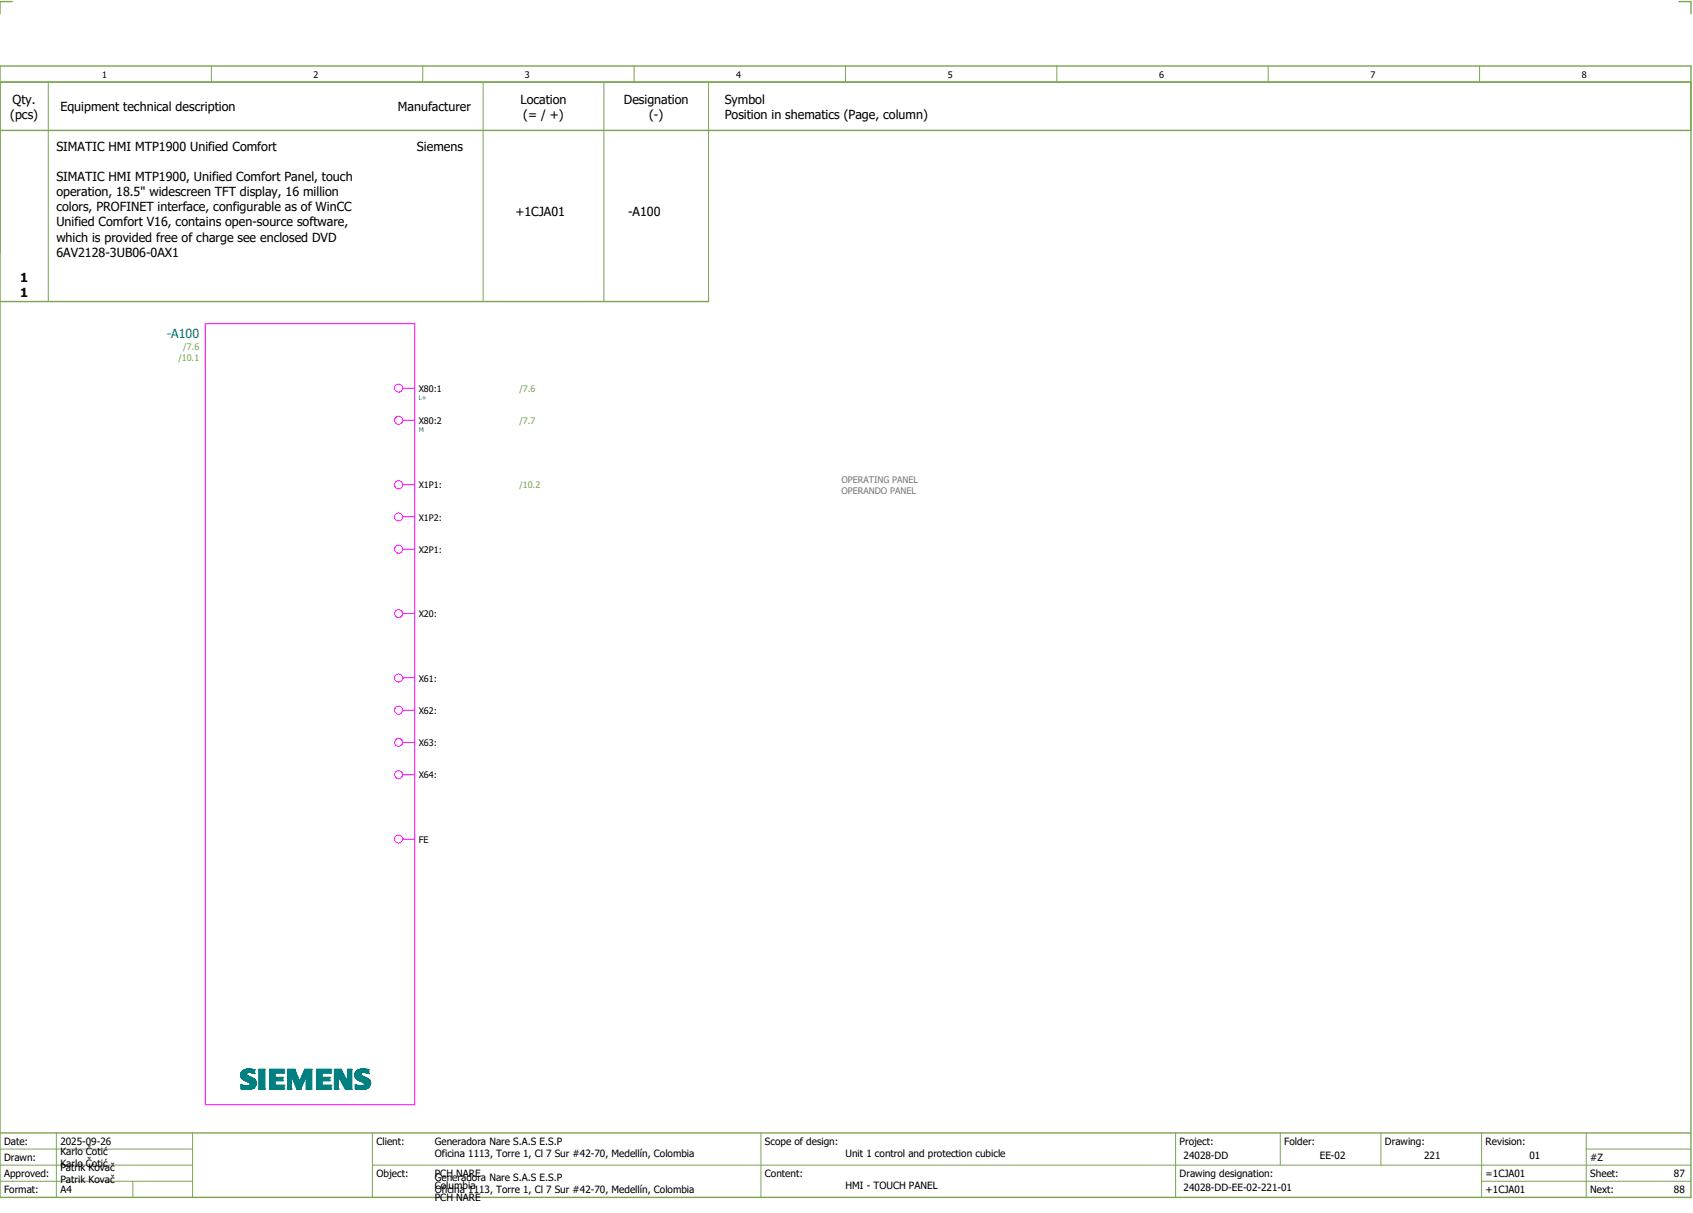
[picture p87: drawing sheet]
<svg xmlns="http://www.w3.org/2000/svg" width="421mm" height="301mm" viewBox="0 0 421 301" stroke-linecap="round" stroke-linejoin="round" font-family="sans-serif">
<defs><g id="words">
<g font-size="3.1">
<text x="2.5" y="29.5">(pcs)</text>
<text x="3.1" y="25.8">Qty.</text>
<text x="15" y="27.6">Equipment technical description</text>
<text x="98.8" y="27.6">Manufacturer</text>
<text x="129.3" y="25.8">Location</text>
<text x="130" y="29.5">(= / +)</text>
<text x="155" y="25.8">Designation</text>
<text x="161.2" y="29.5">(-)</text>
<text x="180" y="25.8">Symbol</text>
<text x="180" y="29.5">Position in shematics (Page, column)</text>
<text x="14" y="37.5">SIMATIC HMI MTP1900 Unified Comfort</text>
<text x="103.6" y="37.5">Siemens</text>
<text x="14" y="45">SIMATIC HMI MTP1900, Unified Comfort Panel, touch</text>
<text x="14" y="48.8">operation, 18.5&quot; widescreen TFT display, 16 million</text>
<text x="14" y="52.5">colors, PROFINET interface, configurable as of WinCC</text>
<text x="128" y="53.8">+1CJA01</text>
<text x="156" y="53.8">-A100</text>
<text x="14" y="56.3">Unified Comfort V16, contains open-source software,</text>
<text x="14" y="60">which is provided free of charge see enclosed DVD</text>
<text x="14" y="63.8">6AV2128-3UB06-0AX1</text>
<text x="5" y="70">1</text>
<text x="5" y="73.8">1</text>
</g>
<text font-size="3.1" fill="#00f" x="41.4" y="84">-A100</text>
<g font-size="2.5">
<text x="1" y="284.4">Date:</text>
<text x="15" y="286.9">Karlo Čotić</text>
<text x="15" y="284.4">2025-09-26</text>
<text x="93.5" y="284.4">Client:</text>
<text x="108" y="284.4">Generadora Nare S.A.S E.S.P</text>
<text x="108" y="287.4">Oficina 1113, Torre 1, Cl 7 Sur #42-70, Medellín, Colombia</text>
<text x="190" y="284.4">Scope of design:</text>
<text x="210" y="287.4">Unit 1 control and protection cubicle</text>
<text x="293" y="284.4">Project:</text>
<text x="294" y="287.9">24028-DD</text>
<text x="319" y="284.4">Folder:</text>
<text x="327.8" y="287.9">EE-02</text>
<text x="344" y="284.4">Drawing:</text>
<text x="353.7" y="287.9">221</text>
<text x="369" y="284.4">Revision:</text>
<text x="379.9" y="287.9">01</text>
<text x="1" y="288.4">Drawn:</text>
<text x="1" y="292.4">Approved:</text>
<text x="15" y="289.9">Karlo Čotić</text>
<text x="15" y="290.9">Patrik Kovač</text>
<text x="15" y="293.9">Patrik Kovač</text>
<text x="93.5" y="292.4">Object:</text>
<text x="108" y="293.4">Generadora Nare S.A.S E.S.P</text>
<text x="108" y="292.4">PCH NARE</text>
<text x="190" y="292.4">Content:</text>
<text x="293" y="292.4">Drawing designation:</text>
<text x="369" y="292.4">=1CJA01</text>
<text x="395" y="292.4">Sheet:</text>
<text x="395" y="288.4">#Z</text>
<text x="415.8" y="292.4">87</text>
<text x="1" y="296.4">Format:</text>
<text x="15" y="296.4">A4</text>
<text x="108" y="296.4">Oficina 1113, Torre 1, Cl 7 Sur #42-70, Medellín, Colombia</text>
<text x="108" y="295.4">Columbia</text>
<text x="108" y="298.4">PCH NARE</text>
<text x="210" y="295.4">HMI - TOUCH PANEL</text>
<text x="294" y="295.9">24028-DD-EE-02-221-01</text>
<text x="369" y="296.4">+1CJA01</text>
<text x="395" y="296.4">Next:</text>
<text x="415.8" y="296.4">88</text>
</g>
<g font-size="2.2">
<text x="25.4" y="19.4">1</text>
<text x="77.9" y="19.4">2</text>
<text x="130.4" y="19.4">3</text>
<text x="182.9" y="19.4">4</text>
<text x="235.4" y="19.4">5</text>
<text x="287.9" y="19.4">6</text>
<text x="340.4" y="19.4">7</text>
<text x="392.9" y="19.4">8</text>
<text x="104" y="97.3">X80:1</text>
<text x="104" y="105.3">X80:2</text>
<text x="104" y="121.3">X1P1:</text>
<text x="104" y="129.3">X1P2:</text>
<text x="104" y="137.3">X2P1:</text>
<text x="104" y="153.3">X20:</text>
<text x="104" y="169.3">X61:</text>
<text x="104" y="177.3">X62:</text>
<text x="104" y="185.3">X63:</text>
<text x="104" y="193.3">X64:</text>
<text x="104" y="209.3">FE</text>
</g>
<g font-size="2.2" fill="#7ca552">
<text x="44.3" y="89.6">/10.1</text>
<text x="45.5" y="86.9">/7.6</text>
<text x="129" y="97.3">/7.6</text>
<text x="129" y="105.3">/7.7</text>
<text x="129" y="121.3">/10.2</text>
</g>
<g font-size="2.2" fill="#767676">
<text x="209" y="119.9">OPERATING PANEL</text>
<text x="209" y="122.6">OPERANDO PANEL</text>
</g>
<g font-size="1.6" fill="#00f">
<text x="104" y="99.4">L+</text>
<text x="104" y="107.4">M</text>
</g>
</g></defs>
<path d="M0 16.4h420v281h-420zM3 .4h-3v3M417 .4h3v3M0 20.4h420M0 32.4h420M0 74.9h176M0 281.4h420" fill="none" stroke="#7ca552" stroke-width=".35"/>
<g fill="none" stroke="#7ca552" stroke-width=".25">
<path d="M52.5 16.4v4M105 16.4v4M157.5 16.4v4M210 16.4v4M262.5 16.4v4M315 16.4v4M367.5 16.4v4M12 20.4v54.5M120 20.4v54.5M150 20.4v54.5M176 20.4v54.5M0 285.4h47.8"/>
<path d="M0 293.4h47.8M14 281.4v16M33 293.4v4M47.8 281.4v16M47.8 289.4h-47.8M92.5 281.4v16M92.5 289.4h327.5M189 281.4v16M292 281.4v15.8M318 281.4v8M343 281.4v8M368 281.4v15.8"/>
<path d="M368 293.4h52M394 285.4h26M394 281.4v15.8"/>
</g>
<g fill="none" stroke="#008080" stroke-width=".25">
<path d="M59.8 267h.1M59.8 267l.1 .6 .3 .4M59.8 266.8v.2M59.8 266.8h.1M59.9 266.6l-.1 .2M59.9 266.6h.1M59.9 270.4h.1M59.9 269.4h.1M59.9 269.4v1M59.9 269.4l1.5 .3M59.9 270.4l1.6 .2M59.9 266.4v.2"/>
<path d="M59.9 266.4h.1M60 266.3l-.1 .1M60 266.3h.1M60 266.2v.1M60 266.2h.1M60.2 268h.1M60.3 268h.1M60.3 266l-.3 .2M60.3 268v.1M60.3 265.9v.1M60.3 268.1h.1M60.3 265.9h.1"/>
<path d="M60.4 265.9h.1M60.4 268.1h.1M60.4 268.2h.1M60.5 268.2h.1M60.5 268.2l.2 .1M60.7 268.3h.1M60.8 268.3l.5 .3M61.1 266.8h.1M61.1 266.8v.1M61.1 266.7v.1M61.1 266.9h.1M61.1 266.7h.1"/>
<path d="M61.2 266.9h.1M61.2 266.7h.1M61.2 266.6v.1M61.2 267h.1M61.2 266.6h.1M61.2 267l.1 .1M61.3 266.5l-.1 .1M61.3 268.6h.1M61.3 266.5h.1M61.3 267.1h.1M61.3 268.6l.5 .2M61.4 266.5h-.1"/>
<path d="M61.4 267.1h.1M61.4 269.7h.1M61.4 268.6h.1M61.4 267.1v.1M61.4 266.4h.1M61.4 267.2h.1M61.5 270.6h.1M61.5 266.4h-.1M61.5 266.4h.1M61.5 267.2h.1M61.6 267.2l.2 .1M61.6 266.4h-.1"/>
<path d="M61.6 269.7h-.2M61.6 266.4h.1M61.6 269.7h.1M61.7 266.4h-.1M61.7 269.7h-.1M61.7 267.3h.1M61.8 269.7h-.1M61.8 266.4h-.1M61.8 267.3l.2 .1M61.8 266.4h.1M61.8 265.5h.1M61.8 265.5l1.4 .2"/>
<path d="M61.8 265.5l-1.4 .4M61.8 268.8h.1M61.8 269.7h.1M61.9 269.7h-.1M61.9 268.8v.1M61.9 269.6v.1M61.9 266.4h.1M61.9 266.4h-.1M61.9 266.4l1.3 .2M61.9 267.4l.3 .1M61.9 269.6h.1M61.9 268.9h.1"/>
<path d="M62 269.6h-.1M62 268.9h.1M62 269.6h.1M62.1 267.4h.1M62.1 268.9v.1M62.1 269.6h-.1M62.1 269h.1M62.1 269.5h.1M62.2 269v.1M62.2 269.5h.1M62.2 269.1h.1M62.2 269.4v.1"/>
<path d="M62.2 269.4h.1M62.2 269.1v.1M62.2 267.5h.1M62.2 267.5l.4 .2M62.2 269.2h.1M62.2 269.3v.1M62.2 269.3h.1M62.2 269.2v.1M62.6 267.7h.1M62.7 267.7v.1M62.7 267.8h.1M62.8 267.8h.1"/>
<path d="M62.9 267.8v.1M62.9 267.9h.1M62.9 270.3l-1.4 .3M62.9 270.3h.1M63 270.3h-.1M63 270.2v.1M63 267.9l.1 .1M63.1 268h.1M63.1 268l.1 .1M63.2 268.1h.1M63.2 265.7h.1M63.2 266.6h.1"/>
<path d="M63.2 265.7v.9M63.2 270l-.2 .2M63.3 268.1h.1M63.3 268.1v.1M63.3 270h-.1M63.3 269.9v.1M63.3 268.2h.1M63.3 269.9h.1M63.4 268.2l.2 .8M63.4 269.8l-.1 .1M63.5 269.7l-.1 .1M63.5 269.6v.1"/>
<path d="M63.5 269.6h.1M63.5 269.5v.1M63.6 269.5h-.1M63.6 269.3v.2M63.6 269.2v.1M63.6 269h.1M63.6 269v.2M64.3 270.5h.1M64.3 265.6h.1M64.3 265.6h1.4M64.3 270.5h1.4M64.3 265.6v4.9"/>
<path d="M65.7 270.5h.1M65.7 265.6h.1M65.7 265.6v4.9M66.9 270.5h.1M66.9 265.6h.1M66.9 265.6h3.6M66.9 270.5h3.7M66.9 265.6v4.9M68.3 269.6h.1M68.3 268.4h.1M68.3 267.6h.1M68.3 266.5h.1"/>
<path d="M68.3 269.6h2.3M68.3 268.4h1.9M68.3 267.6h1.9M68.3 266.5h2.2M68.3 266.5v1.1M68.3 268.4v1.2M70.2 268.4h.1M70.2 267.6h.1M70.2 267.6v.8M70.5 266.5h.1M70.5 265.6h.1M70.5 265.6v.9"/>
<path d="M70.6 270.5h.1M70.6 269.6h.1M70.6 269.6v.9M71.4 270.5h.1M71.4 265.6h.1M71.4 265.6h1.8M71.4 265.6v4.9M71.4 270.5h1M72.4 270.5h.1M72.4 267.2h.1M72.4 267.2v3.3M72.4 267.2l1.4 3.4"/>
<path d="M73.2 265.6h.1M73.2 265.6l1.2 3.1M73.8 270.6h.1M73.8 270.6h.8M74.4 268.7h.1M74.6 270.6h.1M75.7 265.6h.1M75.7 265.6l-1.3 3.1M75.7 265.6h1.7M76.1 267.2h.1M76.1 270.5h.1M76.1 270.5h1.3"/>
<path d="M76.1 267.2l-1.5 3.4M76.1 267.2v3.3M77.4 270.5h.1M77.4 265.6h.1M77.4 265.6v4.9M78.6 270.5h.1M78.6 265.6h.1M78.6 265.6h3.6M78.6 270.5h3.6M78.6 265.6v4.9M80 269.6h.1M80 268.4h.1"/>
<path d="M80 267.6h.1M80 266.5h.1M80 269.6h2.2M80 266.5v1.1M80 268.4v1.2M80 268.4h1.9M80 267.6h1.9M80 266.5h2.2M81.9 268.4h.1M81.9 267.6h.1M81.9 267.6v.8M82.2 266.5h.1"/>
<path d="M82.2 265.6h.1M82.2 265.6v.9M82.2 270.5h.1M82.2 269.6h.1M82.2 269.6v.9M83.1 270.5h.1M83.1 265.6h.1M83.1 265.6h1.6M83.1 270.5h1M83.1 265.6v4.9M84.1 270.5h.1M84.1 267.3h.1"/>
<path d="M84.1 267.3v3.2M84.1 267.3l1.7 3.2M84.7 265.6h.1M84.7 265.6l1.7 3.2M85.8 270.5h.1M85.8 270.5h1.5M86.4 265.6h.1M86.4 268.8h.1M86.4 265.6h.9M86.4 265.6v3.2M87.3 270.5h.1M87.3 265.6h.1"/>
<path d="M87.3 265.6v4.9M88.1 267h.1M88.1 267l.2 .6 .3 .4M88.2 266.8l-.1 .2M88.2 266.8h.1M88.2 266.7v.1M88.2 266.7h.1M88.2 266.5v.2M88.2 269.4h.1M88.2 270.4h.1M88.2 269.4v1M88.2 269.4l1.5 .3"/>
<path d="M88.2 270.4l1.6 .2M88.3 266.4l-.1 .1M88.3 266.4h.1M88.3 266.3v.1M88.4 266.3h-.1M88.4 266.2v.1M88.5 266.1l-.1 .1M88.5 266.1h.1M88.5 266v.1M88.6 266h-.1M88.6 268h.1M88.6 266h.1"/>
<path d="M88.6 268l.1 .1M88.7 268.1h.1M88.7 265.9h.1M88.7 265.9l-.1 .1M88.8 268.1v.1M88.8 268.2h.1M88.9 268.2h.1M89 268.2v.1M89 268.3h.1M89.1 268.3l.2 .1M89.3 268.4h.1M89.4 268.4l.1 .1"/>
<path d="M89.4 268.5h.1M89.5 268.5l.1 .1M89.5 266.8h.1M89.5 266.8v.1M89.5 266.7v.1M89.5 266.9h.1M89.5 266.7h.1M89.5 266.9v.1M89.5 266.6v.1M89.5 267h.1M89.6 266.6h-.1M89.6 267h.1"/>
<path d="M89.6 266.6h.1M89.6 268.5l.2 .1M89.6 266.5v.1M89.6 267v.1M89.6 267.1h.1M89.6 266.5h.1M89.7 267.1h.1M89.7 266.5h-.1M89.7 268.6l.2 .1M89.7 266.5h.1M89.7 269.7h.1M89.7 266.4v.1"/>
<path d="M89.8 267.1v.1M89.8 266.4h-.1M89.8 266.4h.1M89.8 268.6h.1M89.8 268.6l.1 .1M89.8 270.6h.1M89.8 267.2l.8 .3M89.8 267.2h.1M89.9 266.4h-.1M89.9 268.7l.4 .2M89.9 269.7h-.2M89.9 266.4h.1"/>
<path d="M89.9 269.7h.1M90 266.4h-.1M90 266.4h.1M90 269.7h-.1M90.1 269.7h-.1M90.1 266.4h-.1M90.1 266.4h.1M90.1 269.7h.1M90.2 265.5h.1M90.2 265.5l1.4 .2M90.2 265.5l-1.5 .4M90.2 269.7h-.1"/>
<path d="M90.2 267.3l.1 .1M90.3 266.4h.1M90.3 266.4h-.2M90.3 266.4l1.3 .2M90.3 269.6l-.1 .1M90.3 268.9h.1M90.4 268.9h.1M90.4 269.6h-.1M90.4 269.6h.1M90.4 267.4h.1M90.4 268.9l.1 .1M90.4 269.5v.1"/>
<path d="M90.5 269h.1M90.5 269.5h-.1M90.5 269.5h.1M90.5 269v.1M90.5 267.5h.1M90.5 269.4v.1M90.5 269.1l.1 .1M90.6 269.4h-.1M90.6 269.4h.1M90.6 267.5h.1M90.6 267.5l.1 .1M90.6 269.2h.1"/>
<path d="M90.6 269.3v.1M90.6 269.3h.1M90.6 269.2v.1M90.7 267.6l.4 .2M91.1 267.8h.1M91.2 267.8l.1 .1M91.3 267.9h.1M91.3 270.3h.1M91.3 270.3l-1.5 .3M91.4 267.9v.1M91.4 270.2l-.1 .1M91.4 268h.1"/>
<path d="M91.4 270.2h.1M91.5 268h.1M91.5 268v.1M91.5 268.1h.1M91.6 268.1h.1M91.6 266.6h.1M91.6 265.7h.1M91.6 265.7v.9M91.6 268.1l.2 .3M91.7 269.9l-.3 .3M91.7 269.8v.1M91.8 268.4l.1 .1"/>
<path d="M91.8 269.6l-.1 .2M91.9 268.5l.1 .5M91.9 269.6h-.1M91.9 269.5v.1M91.9 269.5h.1M91.9 269.3v.2M92 269.2l-.1 .1M92 269h.1M92 269v.2"/>
</g>
<g fill="#008080" stroke="#008080" stroke-width=".25">
<path d="M88.5 266.1l1.2-.6 1.9 .2v.9l-1.5-.2-.4 .1-.2 .3 .1 .3 1.7 .8 .5 .5 .1 1-.6 .8-1.2 .4-1.9-.2v-1l1.7 .3 .5-.1 .2-.3-.2-.4-1.5-.7-.5-.4-.2-1z"/>
<path d="M78.6 265.6h3.6v.9h-2.2v1.1h1.9v.8h-1.9v1.2h2.2v.9h-3.6z"/>
<path d="M66.9 265.6h3.6v.9h-2.2v1.1h1.9v.8h-1.9v1.2h2.3v.9h-3.7z"/>
<path d="M71.4 265.6h1.8l1.2 3.1 1.3-3.1h1.7v4.9h-1.3v-3.3l-1.5 3.4h-.8l-1.4-3.4v3.3h-1z"/>
<path d="M83.1 265.6h1.6l1.7 3.2v-3.2h.9v4.9h-1.5l-1.7-3.2v3.2h-1z"/>
<path d="M64.3 265.6h1.4v4.9h-1.4z"/>
<path d="M60.2 266l1.2-.5 1.8 .2v.9l-1.4-.2-.5 .1-.2 .3 .2 .3 1.6 .8 .5 .5 .2 1-.6 .8-1.2 .4-1.9-.2v-1l1.7 .3 .5-.1 .1-.3-.2-.4-1.5-.7-.5-.5-.2-.9z"/>
</g>
<g fill="none" stroke="#f0f" stroke-width=".25">
<path d="M51 80.4h52v194h-52zM100 96.4h3M100 104.4h3M100 120.4h3M100 128.4h3M100 136.4h3M100 152.4h3M100 168.4h3M100 176.4h3M100 184.4h3M100 192.4h3M100 208.4h3"/>
<circle cx="99" cy="96.4" r="1"/>
<circle cx="99" cy="104.4" r="1"/>
<circle cx="99" cy="136.4" r="1"/>
<circle cx="99" cy="128.4" r="1"/>
<circle cx="99" cy="120.4" r="1"/>
<circle cx="99" cy="152.4" r="1"/>
<circle cx="99" cy="176.4" r="1"/>
<circle cx="99" cy="168.4" r="1"/>
<circle cx="99" cy="184.4" r="1"/>
<circle cx="99" cy="192.4" r="1"/>
<circle cx="99" cy="208.4" r="1"/>
</g>
<use href="#words"/>
</svg>
